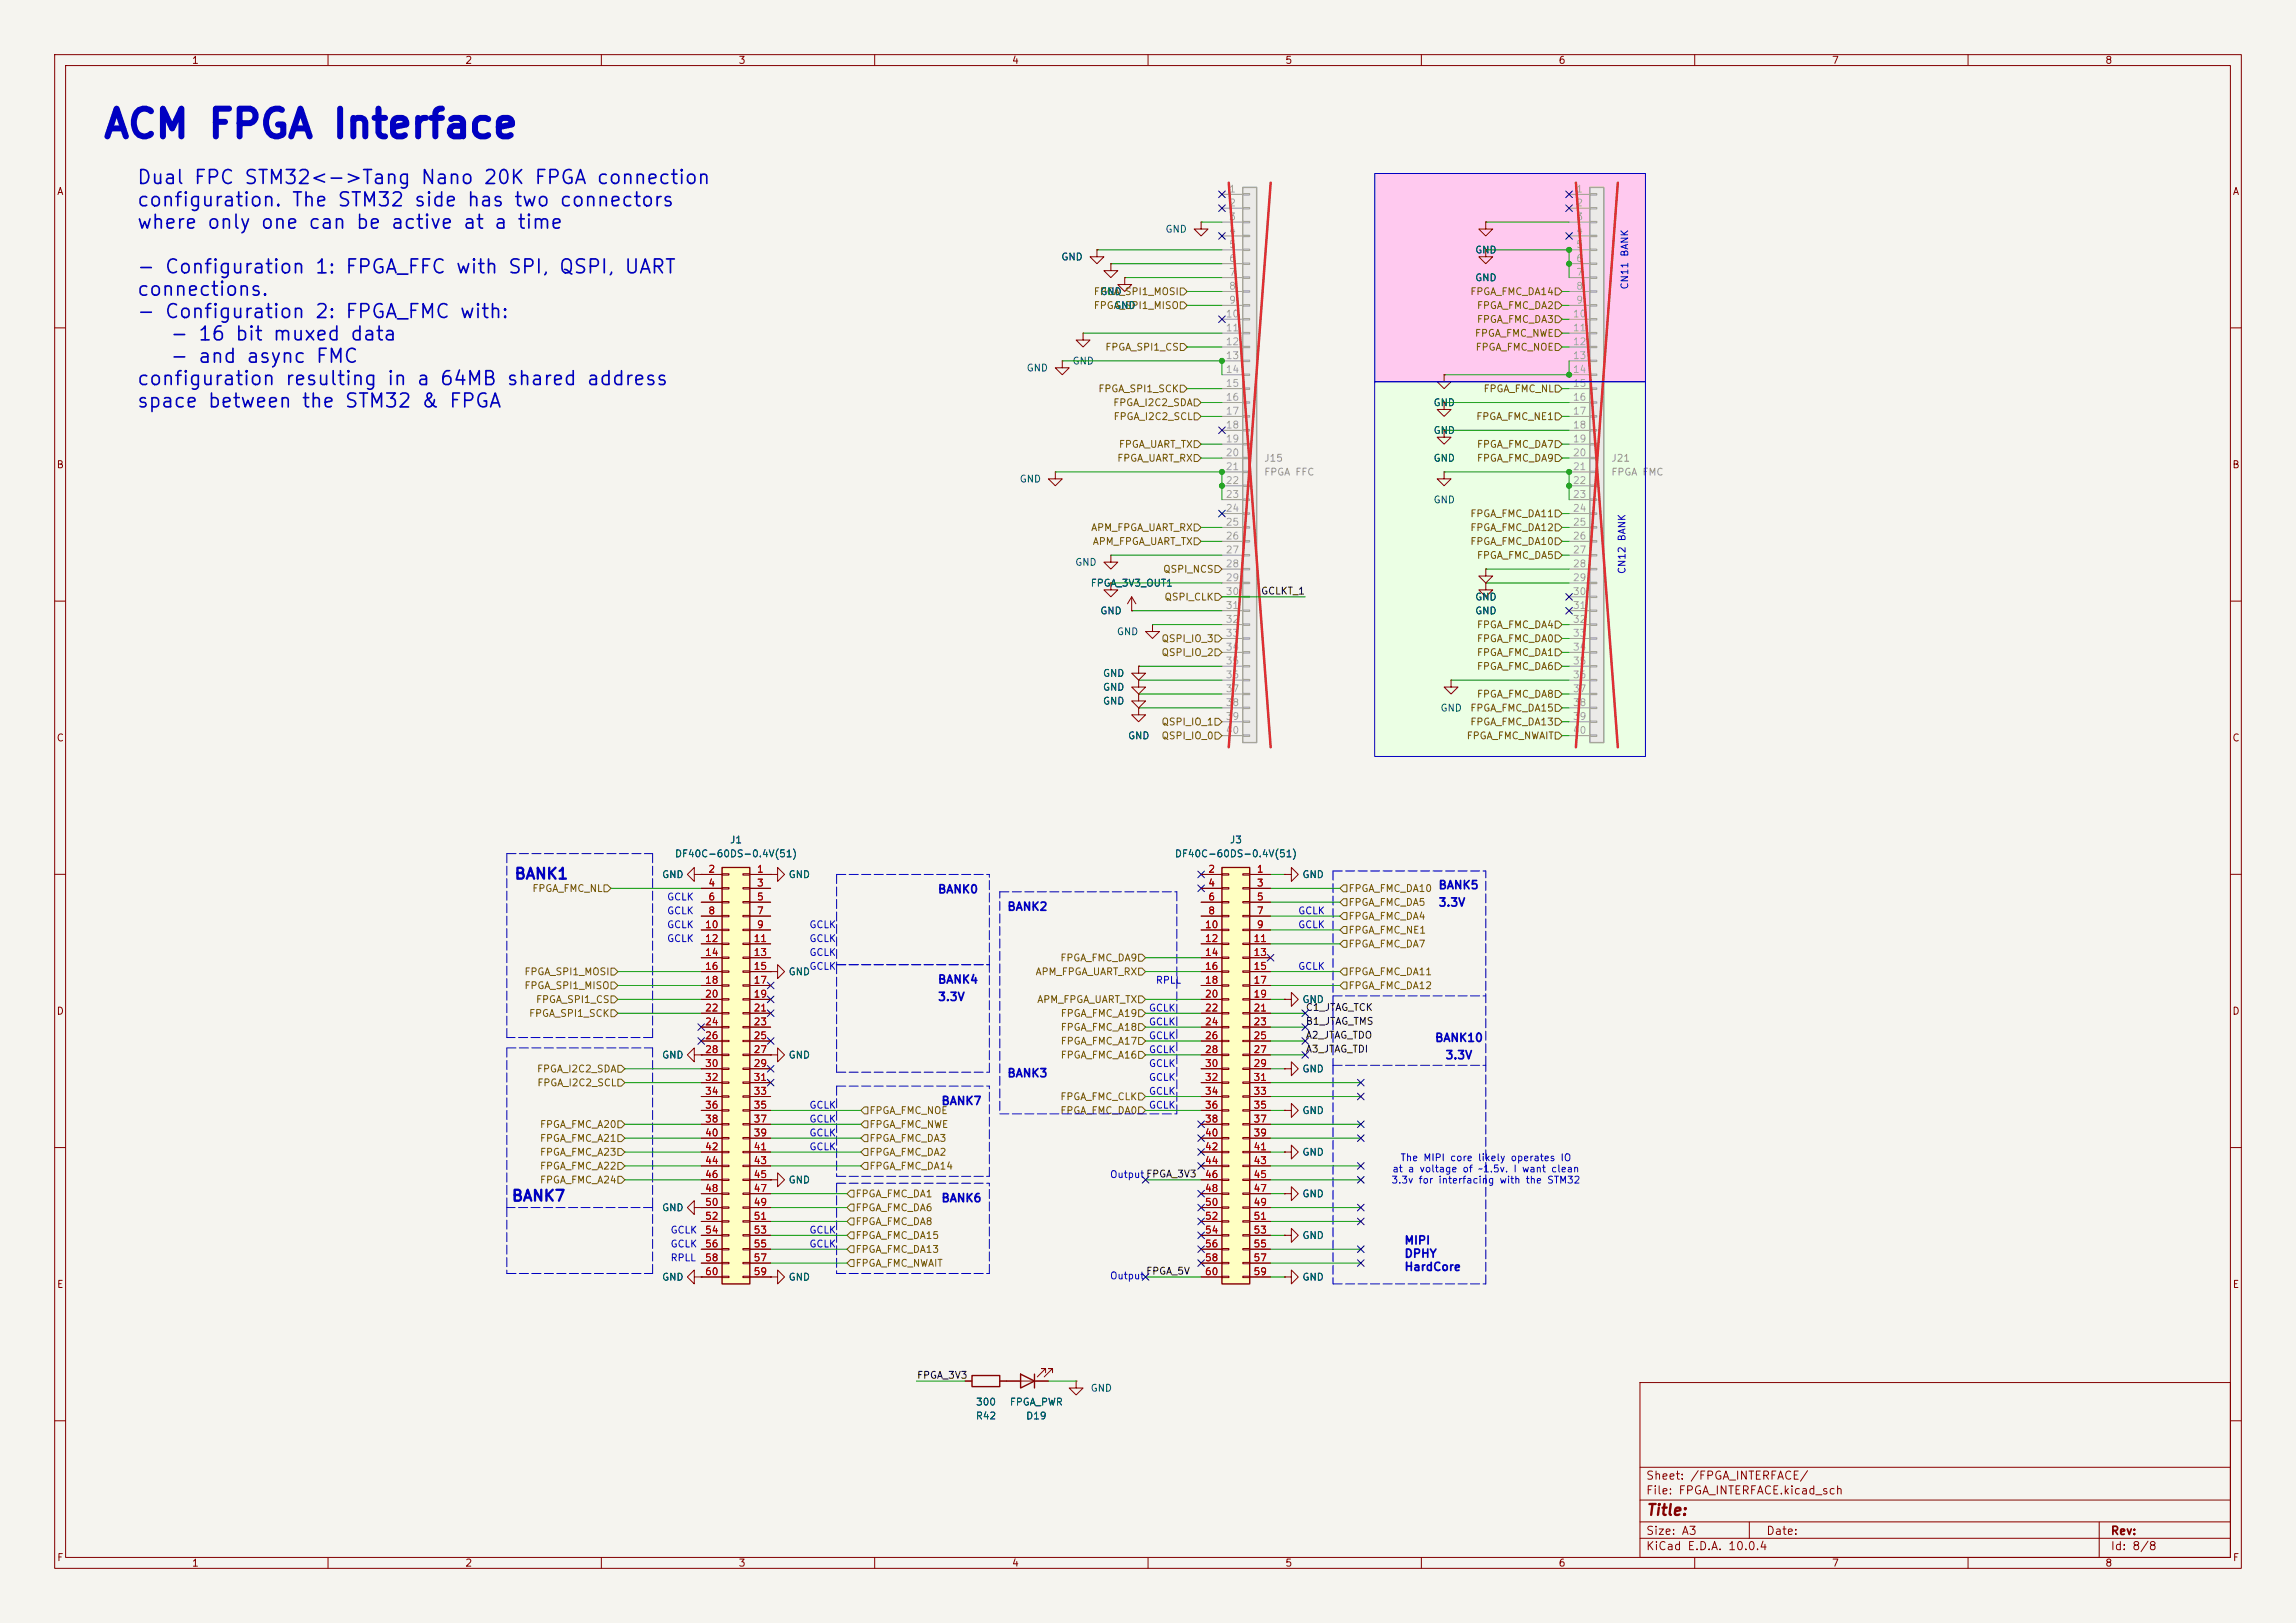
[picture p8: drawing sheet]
<svg xmlns="http://www.w3.org/2000/svg" width="420mm" height="297mm" viewBox="0 0 420 297" stroke-linecap="round" stroke-linejoin="round" font-family="sans-serif">
<defs><g id="words">
<text font-size="5.1" fill="#0000c2" x="18.7" y="26.5">ACM FPGA Interface</text>
<g font-size="2.5" fill="#0000c2">
<text x="24.9" y="34.3">Dual FPC STM32&lt;-&gt;Tang Nano 20K FPGA connection</text>
<text x="24.9" y="38.4">configuration. The STM32 side has two connectors</text>
<text x="24.9" y="42.5">where only one can be active at a time</text>
<text x="24.9" y="50.7">- Configuration 1: FPGA_FFC with SPI, QSPI, UART</text>
<text x="24.9" y="54.8">connections.</text>
<text x="24.9" y="58.9">- Configuration 2: FPGA_FMC with:</text>
<text x="31" y="63">- 16 bit muxed data</text>
<text x="24.9" y="71.1">configuration resulting in a 64MB shared address</text>
<text x="31" y="67">- and async FMC</text>
<text x="24.9" y="75.2">space between the STM32 &amp; FPGA</text>
</g>
<g font-size="2" fill="#0000c2">
<text x="94" y="161.4">BANK1</text>
<text x="93.5" y="220.3">BANK7</text>
</g>
<text font-size="2" fill="#840000" x="301" y="277.8">Title:</text>
<g font-size="1.5" fill="#0000c2">
<text x="171.4" y="163.9">BANK0</text>
<text x="184.1" y="167">BANK2</text>
<text x="263" y="163.1">BANK5</text>
<text x="263" y="166.3">3.3V</text>
<text x="171.4" y="183.5">3.3V</text>
<text x="171.4" y="180.4">BANK4</text>
<text x="262.4" y="191">BANK10</text>
<text x="184.1" y="197.5">BANK3</text>
<text x="264.3" y="194.2">3.3V</text>
<text x="172.1" y="202.6">BANK7</text>
<text x="172.1" y="220.4">BANK6</text>
<text x="256.8" y="228.1">MIPI</text>
<text x="256.8" y="230.5">DPHY</text>
<text x="256.8" y="232.9">HardCore</text>
</g>
<g font-size="1.5" fill="#840000">
<text x="301" y="273.8">File: FPGA_INTERFACE.kicad_sch</text>
<text x="301" y="271.1">Sheet: /FPGA_INTERFACE/</text>
<text x="301" y="281.2">Size: A3</text>
<text x="323" y="281.2">Date:</text>
<text x="386" y="281.2">Rev:</text>
<text x="301" y="284">KiCad E.D.A. 10.0.4</text>
<text x="386" y="284">Id: 8/8</text>
</g>
<g font-size="1.3" fill="#840000">
<text x="35" y="12">1</text>
<text x="85" y="12">2</text>
<text x="135" y="12">3</text>
<text x="185" y="12">4</text>
<text x="235" y="12">5</text>
<text x="285" y="12">6</text>
<text x="335" y="12">7</text>
<text x="385" y="12">8</text>
<text x="10.3" y="36">A</text>
<text x="408.3" y="36">A</text>
<text x="10.3" y="86">B</text>
<text x="408.2" y="86">B</text>
<text x="10.3" y="136">C</text>
<text x="408.2" y="136">C</text>
<text x="10.3" y="186">D</text>
<text x="408.2" y="186">D</text>
<text x="10.3" y="236">E</text>
<text x="408.3" y="236">E</text>
<text x="10.3" y="286">F</text>
<text x="35" y="287">1</text>
<text x="85" y="287">2</text>
<text x="135" y="287">3</text>
<text x="185" y="287">4</text>
<text x="235" y="287">5</text>
<text x="285" y="287">6</text>
<text x="335" y="287">7</text>
<text x="385" y="287">8</text>
<text x="408.3" y="286">F</text>
</g>
<g font-size="1.3" fill="#a5a4a2">
<text x="224.7" y="35.5">1</text>
<text x="288.2" y="35.5">1</text>
<text x="224.7" y="38.1">2</text>
<text x="224.7" y="40.6">3</text>
<text x="288.2" y="38.1">2</text>
<text x="288.2" y="40.6">3</text>
<text x="224.7" y="43.2">4</text>
<text x="224.7" y="45.7">5</text>
<text x="288.2" y="43.2">4</text>
<text x="288.2" y="45.7">5</text>
<text x="224.7" y="48.2">6</text>
<text x="224.7" y="50.8">7</text>
<text x="224.7" y="53.3">8</text>
<text x="288.2" y="48.2">6</text>
<text x="288.2" y="50.8">7</text>
<text x="288.2" y="53.3">8</text>
<text x="224.1" y="58.4">10</text>
<text x="224.7" y="55.9">9</text>
<text x="287.6" y="58.4">10</text>
<text x="288.2" y="55.9">9</text>
<text x="224.1" y="60.9">11</text>
<text x="224.1" y="63.5">12</text>
<text x="287.6" y="60.9">11</text>
<text x="287.6" y="63.5">12</text>
<text x="224.1" y="66">13</text>
<text x="224.1" y="68.6">14</text>
<text x="224.1" y="71.1">15</text>
<text x="287.6" y="66">13</text>
<text x="287.6" y="68.6">14</text>
<text x="287.6" y="71.1">15</text>
<text x="224.1" y="73.6">16</text>
<text x="224.1" y="76.2">17</text>
<text x="287.6" y="73.6">16</text>
<text x="287.6" y="76.2">17</text>
<text x="224.1" y="78.7">18</text>
<text x="224.1" y="81.3">19</text>
<text x="224.1" y="83.8">20</text>
<text x="287.6" y="78.7">18</text>
<text x="287.6" y="81.3">19</text>
<text x="287.6" y="83.8">20</text>
<text x="224.1" y="86.3">21</text>
<text x="224.1" y="88.9">22</text>
<text x="287.6" y="86.3">21</text>
<text x="287.6" y="88.9">22</text>
<text x="224.1" y="91.4">23</text>
<text x="224.1" y="94">24</text>
<text x="287.6" y="91.4">23</text>
<text x="287.6" y="94">24</text>
<text x="224.1" y="96.5">25</text>
<text x="224.1" y="99">26</text>
<text x="224.1" y="101.6">27</text>
<text x="287.6" y="96.5">25</text>
<text x="287.6" y="99">26</text>
<text x="287.6" y="101.6">27</text>
<text x="224.1" y="104.1">28</text>
<text x="224.1" y="106.7">29</text>
<text x="287.6" y="104.1">28</text>
<text x="287.6" y="106.7">29</text>
<text x="224.1" y="109.2">30</text>
<text x="224.1" y="111.7">31</text>
<text x="287.6" y="109.2">30</text>
<text x="287.6" y="111.7">31</text>
<text x="224.1" y="114.3">32</text>
<text x="224.1" y="116.8">33</text>
<text x="224.1" y="119.4">34</text>
<text x="287.6" y="114.3">32</text>
<text x="287.6" y="116.8">33</text>
<text x="287.6" y="119.4">34</text>
<text x="224.1" y="121.9">35</text>
<text x="224.1" y="124.4">36</text>
<text x="287.6" y="121.9">35</text>
<text x="287.6" y="124.4">36</text>
<text x="224.1" y="127">37</text>
<text x="224.1" y="129.5">38</text>
<text x="287.6" y="127">37</text>
<text x="287.6" y="129.5">38</text>
<text x="224.1" y="132.1">39</text>
<text x="224.1" y="134.6">40</text>
<text x="287.6" y="132.1">39</text>
<text x="287.6" y="134.6">40</text>
</g>
<g font-size="1.3" fill="#006464">
<text x="194" y="48">GND</text>
<text x="213.1" y="42.9">GND</text>
<text x="269.7" y="46.7">GND</text>
<text x="269.7" y="51.8">GND</text>
<text x="201.2" y="54.3">GND</text>
<text x="203.7" y="56.9">GND</text>
<text x="187.7" y="68.3">GND</text>
<text x="196.1" y="67">GND</text>
<text x="262.1" y="74.6">GND</text>
<text x="262.1" y="79.7">GND</text>
<text x="186.4" y="88.6">GND</text>
<text x="262.1" y="84.8">GND</text>
<text x="262.1" y="92.4">GND</text>
<text x="196.6" y="103.8">GND</text>
<text x="199.4" y="107.7">FPGA_3V3_OUT1</text>
<text x="201.2" y="112.7">GND</text>
<text x="269.7" y="110.2">GND</text>
<text x="269.7" y="112.7">GND</text>
<text x="204.2" y="116.5">GND</text>
<text x="201.7" y="124.2">GND</text>
<text x="201.7" y="129.2">GND</text>
<text x="201.7" y="126.7">GND</text>
<text x="263.4" y="130.5">GND</text>
<text x="206.2" y="135.6">GND</text>
<text x="133.4" y="154.6">J1</text>
<text x="224.9" y="154.6">J3</text>
<text x="121" y="161">GND</text>
<text x="123.4" y="157.2">DF40C-60DS-0.4V(51)</text>
<text x="144.2" y="161">GND</text>
<text x="214.8" y="157.2">DF40C-60DS-0.4V(51)</text>
<text x="238.1" y="161">GND</text>
<text x="144.2" y="178.8">GND</text>
<text x="238.1" y="183.9">GND</text>
<text x="121" y="194">GND</text>
<text x="144.2" y="194">GND</text>
<text x="238.1" y="196.6">GND</text>
<text x="238.1" y="204.2">GND</text>
<text x="238.1" y="211.8">GND</text>
<text x="121" y="222">GND</text>
<text x="144.2" y="216.9">GND</text>
<text x="238.1" y="219.4">GND</text>
<text x="238.1" y="227">GND</text>
<text x="121" y="234.7">GND</text>
<text x="144.2" y="234.7">GND</text>
<text x="238.1" y="234.7">GND</text>
<text x="178.4" y="257.5">300</text>
<text x="184.6" y="257.5">FPGA_PWR</text>
<text x="199.4" y="255">GND</text>
<text x="178.4" y="260.1">R42</text>
<text x="187.6" y="260.1">D19</text>
</g>
<g font-size="1.3" fill="#0000c2">
<text x="298.2" y="53.1" transform="rotate(-90 298.2 53.1)">CN11 BANK</text>
<text x="297.6" y="105.1" transform="rotate(-90 297.6 105.1)">CN12 BANK</text>
<text x="121.9" y="165.1">GCLK</text>
<text x="121.9" y="167.6">GCLK</text>
<text x="237.4" y="167.6">GCLK</text>
<text x="121.9" y="172.7">GCLK</text>
<text x="121.9" y="170.2">GCLK</text>
<text x="148" y="170.2">GCLK</text>
<text x="148" y="172.7">GCLK</text>
<text x="237.4" y="170.2">GCLK</text>
<text x="148" y="175.2">GCLK</text>
<text x="148" y="177.8">GCLK</text>
<text x="237.4" y="177.8">GCLK</text>
<text x="210.1" y="185.4">GCLK</text>
<text x="211.3" y="180.3">RPLL</text>
<text x="210.1" y="187.9">GCLK</text>
<text x="210.1" y="190.5">GCLK</text>
<text x="210.1" y="193">GCLK</text>
<text x="210.1" y="195.6">GCLK</text>
<text x="148" y="203.2">GCLK</text>
<text x="210.1" y="198.1">GCLK</text>
<text x="210.1" y="203.2">GCLK</text>
<text x="210.1" y="200.6">GCLK</text>
<text x="148" y="208.3">GCLK</text>
<text x="148" y="205.7">GCLK</text>
<text x="148" y="210.8">GCLK</text>
<text x="202.9" y="215.9">OutputFPGA_3V3</text>
<text x="254.6" y="214.8">at a voltage of ~1.5v. I want clean</text>
<text x="256.1" y="212.8">The MIPI core likely operates IO</text>
<text x="254.4" y="216.9">3.3v for interfacing with the STM32</text>
<text x="122.6" y="226">GCLK</text>
<text x="148" y="226">GCLK</text>
<text x="122.6" y="231.1">RPLL</text>
<text x="122.6" y="228.6">GCLK</text>
<text x="148" y="228.6">GCLK</text>
<text x="202.9" y="234.4">Output</text>
</g>
<g font-size="1.3" fill="#725600">
<text x="200" y="54.3">FPGA_SPI1_MOSI</text>
<text x="200" y="56.9">FPGA_SPI1_MISO</text>
<text x="268.8" y="54.3">FPGA_FMC_DA14</text>
<text x="270.1" y="59.4">FPGA_FMC_DA3</text>
<text x="270.1" y="56.9">FPGA_FMC_DA2</text>
<text x="202.1" y="64.5">FPGA_SPI1_CS</text>
<text x="269.7" y="61.9">FPGA_FMC_NWE</text>
<text x="269.8" y="64.5">FPGA_FMC_NOE</text>
<text x="200.8" y="72.1">FPGA_SPI1_SCK</text>
<text x="203.5" y="74.6">FPGA_I2C2_SDA</text>
<text x="203.6" y="77.2">FPGA_I2C2_SCL</text>
<text x="269.9" y="77.2">FPGA_FMC_NE1</text>
<text x="271.3" y="72.1">FPGA_FMC_NL</text>
<text x="204.6" y="82.3">FPGA_UART_TX</text>
<text x="270.1" y="82.3">FPGA_FMC_DA7</text>
<text x="204.3" y="84.8">FPGA_UART_RX</text>
<text x="270.1" y="84.8">FPGA_FMC_DA9</text>
<text x="268.8" y="95">FPGA_FMC_DA11</text>
<text x="199.5" y="97.5">APM_FPGA_UART_RX</text>
<text x="199.8" y="100">APM_FPGA_UART_TX</text>
<text x="268.8" y="100">FPGA_FMC_DA10</text>
<text x="268.8" y="97.5">FPGA_FMC_DA12</text>
<text x="212.7" y="105.1">QSPI_NCS</text>
<text x="270.1" y="102.6">FPGA_FMC_DA5</text>
<text x="212.9" y="110.2">QSPI_CLK</text>
<text x="212.4" y="117.8">QSPI_IO_3</text>
<text x="270.1" y="117.8">FPGA_FMC_DA0</text>
<text x="270.1" y="115.3">FPGA_FMC_DA4</text>
<text x="212.4" y="120.4">QSPI_IO_2</text>
<text x="270.1" y="120.4">FPGA_FMC_DA1</text>
<text x="270.1" y="122.9">FPGA_FMC_DA6</text>
<text x="268.8" y="130.5">FPGA_FMC_DA15</text>
<text x="270.1" y="128">FPGA_FMC_DA8</text>
<text x="212.4" y="135.6">QSPI_IO_0</text>
<text x="212.4" y="133.1">QSPI_IO_1</text>
<text x="268.2" y="135.6">FPGA_FMC_NWAIT</text>
<text x="268.8" y="133.1">FPGA_FMC_DA13</text>
<text x="97.3" y="163.5">FPGA_FMC_NL</text>
<text x="246.6" y="163.5">FPGA_FMC_DA10</text>
<text x="246.6" y="166.1">FPGA_FMC_DA5</text>
<text x="246.6" y="171.2">FPGA_FMC_NE1</text>
<text x="246.6" y="168.6">FPGA_FMC_DA4</text>
<text x="246.6" y="173.7">FPGA_FMC_DA7</text>
<text x="95.8" y="178.8">FPGA_SPI1_MOSI</text>
<text x="189.3" y="178.8">APM_FPGA_UART_RX</text>
<text x="193.9" y="176.2">FPGA_FMC_DA9</text>
<text x="246.6" y="178.8">FPGA_FMC_DA11</text>
<text x="95.8" y="181.3">FPGA_SPI1_MISO</text>
<text x="97.9" y="183.9">FPGA_SPI1_CS</text>
<text x="189.6" y="183.9">APM_FPGA_UART_TX</text>
<text x="246.6" y="181.3">FPGA_FMC_DA12</text>
<text x="96.7" y="186.4">FPGA_SPI1_SCK</text>
<text x="193.9" y="191.5">FPGA_FMC_A17</text>
<text x="193.9" y="188.9">FPGA_FMC_A18</text>
<text x="193.9" y="186.4">FPGA_FMC_A19</text>
<text x="98.1" y="196.6">FPGA_I2C2_SDA</text>
<text x="193.9" y="194">FPGA_FMC_A16</text>
<text x="98.2" y="199.1">FPGA_I2C2_SCL</text>
<text x="193.9" y="201.6">FPGA_FMC_CLK</text>
<text x="98.7" y="209.3">FPGA_FMC_A21</text>
<text x="98.7" y="206.7">FPGA_FMC_A20</text>
<text x="158.9" y="209.3">FPGA_FMC_DA3</text>
<text x="158.9" y="206.7">FPGA_FMC_NWE</text>
<text x="158.9" y="204.2">FPGA_FMC_NOE</text>
<text x="193.9" y="204.2">FPGA_FMC_DA0</text>
<text x="98.7" y="211.8">FPGA_FMC_A23</text>
<text x="98.7" y="214.3">FPGA_FMC_A22</text>
<text x="158.9" y="214.3">FPGA_FMC_DA14</text>
<text x="158.9" y="211.8">FPGA_FMC_DA2</text>
<text x="98.7" y="216.9">FPGA_FMC_A24</text>
<text x="156.4" y="219.4">FPGA_FMC_DA1</text>
<text x="156.4" y="222">FPGA_FMC_DA6</text>
<text x="156.4" y="227">FPGA_FMC_DA15</text>
<text x="156.4" y="224.5">FPGA_FMC_DA8</text>
<text x="156.4" y="232.1">FPGA_FMC_NWAIT</text>
<text x="156.4" y="229.6">FPGA_FMC_DA13</text>
</g>
<g font-size="1.3" fill="#939391">
<text x="231.1" y="84.8">J15</text>
<text x="231.1" y="87.3">FPGA FFC</text>
<text x="294.6" y="84.8">J21</text>
<text x="294.6" y="87.3">FPGA FMC</text>
</g>
<g font-size="1.3" fill="#0f0f0f">
<text x="230.6" y="109.1">GCLKT_1</text>
<text x="238.8" y="185.3">C1_JTAG_TCK</text>
<text x="238.8" y="190.4">A2_JTAG_TDO</text>
<text x="238.8" y="187.8">B1_JTAG_TMS</text>
<text x="238.8" y="192.9">A3_JTAG_TDI</text>
<text x="209.5" y="233.6">FPGA_5V</text>
<text x="167.6" y="252.6">FPGA_3V3</text>
</g>
<g font-size="1.3" fill="#a90000">
<text x="129.5" y="160">2</text>
<text x="138.4" y="160">1</text>
<text x="220.9" y="160">2</text>
<text x="229.8" y="160">1</text>
<text x="129.5" y="162.5">4</text>
<text x="129.5" y="165.1">6</text>
<text x="129.5" y="167.6">8</text>
<text x="138.4" y="162.5">3</text>
<text x="138.4" y="165.1">5</text>
<text x="138.4" y="167.6">7</text>
<text x="220.9" y="162.5">4</text>
<text x="220.9" y="165.1">6</text>
<text x="220.9" y="167.6">8</text>
<text x="229.8" y="162.5">3</text>
<text x="229.8" y="165.1">5</text>
<text x="229.8" y="167.6">7</text>
<text x="128.9" y="170.2">10</text>
<text x="128.9" y="172.7">12</text>
<text x="137.8" y="172.7">11</text>
<text x="138.4" y="170.2">9</text>
<text x="220.3" y="170.2">10</text>
<text x="220.3" y="172.7">12</text>
<text x="229.2" y="172.7">11</text>
<text x="229.8" y="170.2">9</text>
<text x="128.9" y="175.2">14</text>
<text x="128.9" y="177.8">16</text>
<text x="137.8" y="175.2">13</text>
<text x="137.8" y="177.8">15</text>
<text x="220.3" y="175.2">14</text>
<text x="220.3" y="177.8">16</text>
<text x="229.2" y="175.2">13</text>
<text x="229.2" y="177.8">15</text>
<text x="128.9" y="180.3">18</text>
<text x="128.9" y="182.9">20</text>
<text x="128.9" y="185.4">22</text>
<text x="137.8" y="180.3">17</text>
<text x="137.8" y="182.9">19</text>
<text x="137.8" y="185.4">21</text>
<text x="220.3" y="180.3">18</text>
<text x="220.3" y="182.9">20</text>
<text x="220.3" y="185.4">22</text>
<text x="229.2" y="180.3">17</text>
<text x="229.2" y="182.9">19</text>
<text x="229.2" y="185.4">21</text>
<text x="128.9" y="187.9">24</text>
<text x="128.9" y="190.5">26</text>
<text x="137.8" y="187.9">23</text>
<text x="137.8" y="190.5">25</text>
<text x="220.3" y="187.9">24</text>
<text x="220.3" y="190.5">26</text>
<text x="229.2" y="187.9">23</text>
<text x="229.2" y="190.5">25</text>
<text x="128.9" y="193">28</text>
<text x="128.9" y="195.6">30</text>
<text x="137.8" y="193">27</text>
<text x="137.8" y="195.6">29</text>
<text x="220.3" y="193">28</text>
<text x="220.3" y="195.6">30</text>
<text x="229.2" y="193">27</text>
<text x="229.2" y="195.6">29</text>
<text x="128.9" y="198.1">32</text>
<text x="128.9" y="200.6">34</text>
<text x="128.9" y="203.2">36</text>
<text x="137.8" y="198.1">31</text>
<text x="137.8" y="200.6">33</text>
<text x="137.8" y="203.2">35</text>
<text x="220.3" y="198.1">32</text>
<text x="220.3" y="200.6">34</text>
<text x="220.3" y="203.2">36</text>
<text x="229.2" y="198.1">31</text>
<text x="229.2" y="200.6">33</text>
<text x="229.2" y="203.2">35</text>
<text x="128.9" y="205.7">38</text>
<text x="128.9" y="208.3">40</text>
<text x="137.8" y="205.7">37</text>
<text x="137.8" y="208.3">39</text>
<text x="220.3" y="205.7">38</text>
<text x="220.3" y="208.3">40</text>
<text x="229.2" y="205.7">37</text>
<text x="229.2" y="208.3">39</text>
<text x="128.9" y="210.8">42</text>
<text x="128.9" y="213.3">44</text>
<text x="128.9" y="215.9">46</text>
<text x="137.8" y="210.8">41</text>
<text x="137.8" y="213.3">43</text>
<text x="137.8" y="215.9">45</text>
<text x="220.3" y="210.8">42</text>
<text x="220.3" y="213.3">44</text>
<text x="220.3" y="215.9">46</text>
<text x="229.2" y="210.8">41</text>
<text x="229.2" y="213.3">43</text>
<text x="229.2" y="215.9">45</text>
<text x="128.9" y="218.4">48</text>
<text x="128.9" y="221">50</text>
<text x="137.8" y="218.4">47</text>
<text x="137.8" y="221">49</text>
<text x="220.3" y="218.4">48</text>
<text x="220.3" y="221">50</text>
<text x="229.2" y="218.4">47</text>
<text x="229.2" y="221">49</text>
<text x="128.9" y="223.5">52</text>
<text x="128.9" y="226">54</text>
<text x="137.8" y="223.5">51</text>
<text x="137.8" y="226">53</text>
<text x="220.3" y="223.5">52</text>
<text x="220.3" y="226">54</text>
<text x="229.2" y="223.5">51</text>
<text x="229.2" y="226">53</text>
<text x="128.9" y="228.6">56</text>
<text x="128.9" y="231.1">58</text>
<text x="128.9" y="233.7">60</text>
<text x="137.8" y="228.6">55</text>
<text x="137.8" y="231.1">57</text>
<text x="137.8" y="233.7">59</text>
<text x="220.3" y="228.6">56</text>
<text x="220.3" y="231.1">58</text>
<text x="220.3" y="233.7">60</text>
<text x="229.2" y="228.6">55</text>
<text x="229.2" y="231.1">57</text>
<text x="229.2" y="233.7">59</text>
</g>
</g></defs>
<path d="M0 0h420v297h-420z" fill="#f5f4ef" stroke="#f5f4ef" stroke-width=".18"/>
<g fill="none" stroke="#840000" stroke-width=".18">
<path d="M10 10h400v277h-400zM12 12h396v273h-396zM60 10v2M110 10v2M160 10v2M210 10v2M260 10v2M310 10v2M360 10v2M10 60h2M408 60h2M10 110h2"/>
<path d="M408 110h2M10 160h2M408 160h2M10 210h2M408 210h2M300 253h108v32h-108zM10 260h2M300 278.5h108M300 274.5h108M300 268.5h108M320 278.5v3M384 278.5v6.5"/>
<path d="M408 260h2M60 285v2M110 285v2M160 285v2M210 285v2M260 285v2M300 281.5h108M310 285v2M360 285v2"/>
</g>
<path d="M251.5 31.8h49.5v38.1h-49.5z" fill="#ffc9ef"/>
<path d="M251.5 69.9h49.5v68.5h-49.5z" fill="#ebffe4"/>
<path d="M227.3 34.3h2.6v101.6h-2.6z" fill="#ebeae8"/>
<path d="M227.3 34.3h2.6v101.6h-2.6z" fill="none" stroke="#9c9b98" stroke-width=".25"/>
<g fill="none" stroke="#9c9b98" stroke-width=".18">
<path d="M223.5 35.6h3.8M223.5 38.1h3.8M227.3 35.4h1.3v.3h-1.3zM227.3 38h1.3v.2h-1.3zM223.5 40.6h3.8M223.5 43.2h3.8M223.5 45.7h3.8M223.5 48.3h3.8M223.5 50.8h3.8M223.5 53.3h3.8M223.5 55.9h3.8M223.5 58.4h3.8"/>
<path d="M227.3 40.5h1.3v.3h-1.3zM227.3 43.1h1.3v.2h-1.3zM227.3 45.6h1.3v.2h-1.3zM227.3 48.1h1.3v.3h-1.3zM227.3 50.7h1.3v.2h-1.3zM227.3 53.2h1.3v.3h-1.3zM227.3 55.8h1.3v.2h-1.3zM227.3 58.3h1.3v.2h-1.3zM223.5 61h3.8M223.5 63.5h3.8M223.5 66h3.8M223.5 68.6h3.8"/>
<path d="M223.5 71.1h3.8M223.5 73.7h3.8M223.5 76.2h3.8M223.5 78.7h3.8M227.3 60.8h1.3v.3h-1.3zM227.3 63.4h1.3v.2h-1.3zM227.3 65.9h1.3v.3h-1.3zM227.3 68.5h1.3v.2h-1.3zM227.3 71h1.3v.2h-1.3zM227.3 73.5h1.3v.3h-1.3zM227.3 76.1h1.3v.2h-1.3zM227.3 78.6h1.3v.3h-1.3z"/>
<path d="M223.5 81.3h3.8M223.5 83.8h3.8M223.5 86.4h3.8M223.5 88.9h3.8M223.5 91.4h3.8M223.5 94h3.8M223.5 96.5h3.8M223.5 99.1h3.8M227.3 81.2h1.3v.2h-1.3zM227.3 83.7h1.3v.2h-1.3zM227.3 86.2h1.3v.3h-1.3zM227.3 88.8h1.3v.2h-1.3z"/>
<path d="M227.3 91.3h1.3v.3h-1.3zM227.3 93.9h1.3v.2h-1.3zM227.3 96.4h1.3v.2h-1.3zM227.3 98.9h1.3v.3h-1.3zM223.5 101.6h3.8M223.5 104.1h3.8M223.5 106.7h3.8M223.5 109.2h3.8M223.5 111.8h3.8M223.5 114.3h3.8M223.5 116.8h3.8M223.5 119.4h3.8"/>
<path d="M227.3 101.5h1.3v.2h-1.3zM227.3 104h1.3v.3h-1.3zM227.3 106.6h1.3v.2h-1.3zM227.3 109.1h1.3v.2h-1.3zM227.3 111.6h1.3v.3h-1.3zM227.3 114.2h1.3v.2h-1.3zM227.3 116.7h1.3v.3h-1.3zM227.3 119.3h1.3v.2h-1.3zM223.5 121.9h3.8M223.5 124.5h3.8M223.5 127h3.8M223.5 129.5h3.8"/>
<path d="M223.5 132.1h3.8M223.5 134.6h3.8M227.3 121.8h1.3v.2h-1.3zM227.3 124.3h1.3v.3h-1.3zM227.3 126.9h1.3v.2h-1.3zM227.3 129.4h1.3v.3h-1.3zM227.3 132h1.3v.2h-1.3zM227.3 134.5h1.3v.2h-1.3z"/>
</g>
<path d="M224.8 33.4l7.6 103.3M232.4 33.4l-7.6 103.3" fill="none" stroke="#e12e31" stroke-width=".46"/>
<g fill="none" stroke="#840000" stroke-width=".18">
<path d="M219.7 40.6v1.3h1.3l-1.3 1.3-1.3-1.3h1.3M219.7 40.6h.1M208.3 121.9v1.3h1.2l-1.2 1.3-1.3-1.3h1.3M208.3 121.9h.1M127 193v-1.2l-1.3 1.2 1.3 1.3v-1.3h1.3M128.3 193h.1M234.9 195.6h1.3v-1.3l1.3 1.3-1.3 1.3v-1.3M234.9 195.6h.1M234.9 210.8h1.3v-1.2l1.3 1.2-1.3 1.3v-1.3M234.9 210.8h.1M234.9 218.4h1.3v-1.2l1.3 1.2-1.3 1.3v-1.3M234.9 218.4h.1"/>
<path d="M234.9 203.2h1.3v-1.3l1.3 1.3-1.3 1.3v-1.3M234.9 203.2h.1M234.9 233.7h1.3v-1.3l1.3 1.3-1.3 1.2v-1.2M234.9 233.7h.1M234.9 226.1h1.3v-1.3l1.3 1.3-1.3 1.2v-1.2M234.9 226.1h.1M176.5 252.7h1.3M182.9 252.7h8.9M191.3 251.2v-.8h-.8h.8l-1.6 1.6M192.5 251.2v-.8h-.7h.7l-1.5 1.6"/>
</g>
<path d="M177.8 251.7h5.1v2h-5.1zM186.7 251.5l2.5 1.2-2.5 1.3zM189.2 251.5v2.5" fill="none" stroke="#840000" stroke-width=".25"/>
<path d="M290.8 34.3h2.6v101.6h-2.6z" fill="#ebeae8"/>
<path d="M290.8 34.3h2.6v101.6h-2.6z" fill="none" stroke="#9c9b98" stroke-width=".25"/>
<g fill="none" stroke="#9c9b98" stroke-width=".18">
<path d="M287 35.6h3.8M287 38.1h3.8M290.8 35.4h1.3v.3h-1.3zM290.8 38h1.3v.2h-1.3zM287 40.6h3.8M287 43.2h3.8M287 45.7h3.8M287 48.3h3.8M287 50.8h3.8M287 53.3h3.8M287 55.9h3.8M287 58.4h3.8"/>
<path d="M290.8 40.5h1.3v.3h-1.3zM290.8 43.1h1.3v.2h-1.3zM290.8 45.6h1.3v.2h-1.3zM290.8 48.1h1.3v.3h-1.3zM290.8 50.7h1.3v.2h-1.3zM290.8 53.2h1.3v.3h-1.3zM290.8 55.8h1.3v.2h-1.3zM290.8 58.3h1.3v.2h-1.3zM287 61h3.8M287 63.5h3.8M287 66h3.8M287 68.6h3.8"/>
<path d="M287 71.1h3.8M287 73.7h3.8M287 76.2h3.8M287 78.7h3.8M290.8 60.8h1.3v.3h-1.3zM290.8 63.4h1.3v.2h-1.3zM290.8 65.9h1.3v.3h-1.3zM290.8 68.5h1.3v.2h-1.3zM290.8 71h1.3v.2h-1.3zM290.8 73.5h1.3v.3h-1.3zM290.8 76.1h1.3v.2h-1.3zM290.8 78.6h1.3v.3h-1.3z"/>
<path d="M287 81.3h3.8M287 83.8h3.8M287 86.4h3.8M287 88.9h3.8M287 91.4h3.8M287 94h3.8M287 96.5h3.8M287 99.1h3.8M290.8 81.2h1.3v.2h-1.3zM290.8 83.7h1.3v.2h-1.3zM290.8 86.2h1.3v.3h-1.3zM290.8 88.8h1.3v.2h-1.3z"/>
<path d="M290.8 91.3h1.3v.3h-1.3zM290.8 93.9h1.3v.2h-1.3zM290.8 96.4h1.3v.2h-1.3zM290.8 98.9h1.3v.3h-1.3zM287 101.6h3.8M287 104.1h3.8M287 106.7h3.8M287 109.2h3.8M287 111.8h3.8M287 114.3h3.8M287 116.8h3.8M287 119.4h3.8"/>
<path d="M290.8 101.5h1.3v.2h-1.3zM290.8 104h1.3v.3h-1.3zM290.8 106.6h1.3v.2h-1.3zM290.8 109.1h1.3v.2h-1.3zM290.8 111.6h1.3v.3h-1.3zM290.8 114.2h1.3v.2h-1.3zM290.8 116.7h1.3v.3h-1.3zM290.8 119.3h1.3v.2h-1.3zM287 121.9h3.8M287 124.5h3.8M287 127h3.8M287 129.5h3.8"/>
<path d="M287 132.1h3.8M287 134.6h3.8M290.8 121.8h1.3v.2h-1.3zM290.8 124.3h1.3v.3h-1.3zM290.8 126.9h1.3v.2h-1.3zM290.8 129.4h1.3v.3h-1.3zM290.8 132h1.3v.2h-1.3zM290.8 134.5h1.3v.2h-1.3z"/>
</g>
<path d="M288.3 33.4l7.6 103.3M295.9 33.4l-7.6 103.3" fill="none" stroke="#e12e31" stroke-width=".46"/>
<path d="M194.3 66v1.3h1.3l-1.3 1.3-1.3-1.3h1.3M194.3 66h.1M265.4 124.5v1.2h1.3l-1.3 1.3-1.2-1.3h1.2M265.4 124.5h.1M141 177.8h1.2v-1.3l1.3 1.3-1.3 1.3v-1.3M141 177.8h.1M141 193h1.2v-1.2l1.3 1.2-1.3 1.3v-1.3M141 193h.1M141 215.9h1.2v-1.3l1.3 1.3-1.3 1.3v-1.3M141 215.9h.1M141 233.7h1.2v-1.3l1.3 1.3-1.3 1.2v-1.2M141 233.7h.1" fill="none" stroke="#840000" stroke-width=".18"/>
<path d="M132.1 158.8h5.1v76.1h-5.1z" fill="#ffffc2"/>
<path d="M132.1 158.8h5.1v76.1h-5.1z" fill="none" stroke="#840000" stroke-width=".25"/>
<g fill="none" stroke="#840000" stroke-width=".18">
<path d="M200.7 45.7v1.3h1.2l-1.2 1.3-1.3-1.3h1.3M200.7 45.7h.1M203.2 48.3v1.2h1.3l-1.3 1.3-1.3-1.3h1.3M203.2 48.3h.1M205.7 50.8v1.3h1.3l-1.3 1.2-1.2-1.2h1.2M205.7 50.8h.1M198.1 61v1.2h1.3l-1.3 1.3-1.3-1.3h1.3M198.1 61h.1M264.2 78.7v1.3h1.2l-1.2 1.3-1.3-1.3h1.3M264.2 78.7h.1M193 86.4v1.2h1.3l-1.3 1.3-1.2-1.3h1.2M193 86.4h.1"/>
<path d="M264.2 86.4v1.2h1.2l-1.2 1.3-1.3-1.3h1.3M264.2 86.4h.1M203.2 101.6v1.3h1.3l-1.3 1.2-1.3-1.2h1.3M203.2 101.6h.1M203.2 106.7v1.3h1.3l-1.3 1.2-1.3-1.2h1.3M203.2 106.7h.1M132.1 159.9h1.2v.2h-1.2zM135.9 159.9h1.3v.2h-1.3zM127 160v-1.2l-1.3 1.2 1.3 1.3v-1.3h1.3M128.3 160h.1M128.3 160h3.8M128.3 162.6h3.8"/>
<path d="M128.3 165.1h3.8M128.3 167.6h3.8M128.3 170.2h3.8M128.3 172.7h3.8M128.3 175.3h3.8M128.3 177.8h3.8M132.1 162.4h1.2v.3h-1.2zM132.1 165h1.2v.2h-1.2zM132.1 167.5h1.2v.3h-1.2zM132.1 170.1h1.2v.2h-1.2zM132.1 172.6h1.2v.2h-1.2zM132.1 175.1h1.2v.3h-1.2z"/>
<path d="M132.1 177.7h1.2v.2h-1.2zM135.9 162.4h1.3v.3h-1.3zM135.9 165h1.3v.2h-1.3zM135.9 167.5h1.3v.3h-1.3zM135.9 170.1h1.3v.2h-1.3zM135.9 172.6h1.3v.2h-1.3zM135.9 175.1h1.3v.3h-1.3zM135.9 177.7h1.3v.2h-1.3zM137.2 160h3.8M137.2 162.6h3.8M137.2 165.1h3.8M137.2 167.6h3.8"/>
<path d="M137.2 170.2h3.8M137.2 172.7h3.8M137.2 175.3h3.8M137.2 177.8h3.8M141 160h1.2v-1.2l1.3 1.2-1.3 1.3v-1.3M141 160h.1M234.9 160h1.3v-1.2l1.3 1.2-1.3 1.3v-1.3M234.9 160h.1M128.3 180.3h3.8M128.3 182.9h3.8M128.3 185.4h3.8M128.3 188h3.8"/>
<path d="M128.3 190.5h3.8M128.3 193h3.8M128.3 195.6h3.8M128.3 198.1h3.8M132.1 180.2h1.2v.3h-1.2zM132.1 182.8h1.2v.2h-1.2zM132.1 185.3h1.2v.2h-1.2zM132.1 187.8h1.2v.3h-1.2zM132.1 190.4h1.2v.2h-1.2zM132.1 192.9h1.2v.3h-1.2zM132.1 195.5h1.2v.2h-1.2zM132.1 198h1.2v.2h-1.2z"/>
<path d="M135.9 180.2h1.3v.3h-1.3zM135.9 182.8h1.3v.2h-1.3zM135.9 185.3h1.3v.2h-1.3zM135.9 187.8h1.3v.3h-1.3zM135.9 190.4h1.3v.2h-1.3zM135.9 192.9h1.3v.3h-1.3zM135.9 195.5h1.3v.2h-1.3zM135.9 198h1.3v.2h-1.3zM137.2 180.3h3.8M137.2 182.9h3.8M137.2 185.4h3.8M137.2 188h3.8"/>
<path d="M137.2 190.5h3.8M137.2 193h3.8M137.2 195.6h3.8M137.2 198.1h3.8M234.9 182.9h1.3v-1.3l1.3 1.3-1.3 1.3v-1.3M234.9 182.9h.1M128.3 200.7h3.8M128.3 203.2h3.8M128.3 205.7h3.8M128.3 208.3h3.8M128.3 210.8h3.8M128.3 213.4h3.8"/>
<path d="M128.3 215.9h3.8M128.3 218.4h3.8M132.1 200.5h1.2v.3h-1.2zM132.1 203.1h1.2v.2h-1.2zM132.1 205.6h1.2v.3h-1.2zM132.1 208.2h1.2v.2h-1.2zM132.1 210.7h1.2v.2h-1.2zM132.1 213.2h1.2v.3h-1.2zM132.1 215.8h1.2v.2h-1.2zM132.1 218.3h1.2v.3h-1.2zM135.9 200.5h1.3v.3h-1.3zM135.9 203.1h1.3v.2h-1.3z"/>
<path d="M135.9 205.6h1.3v.3h-1.3zM135.9 208.2h1.3v.2h-1.3zM135.9 210.7h1.3v.2h-1.3zM135.9 213.2h1.3v.3h-1.3zM135.9 215.8h1.3v.2h-1.3zM135.9 218.3h1.3v.3h-1.3zM137.2 200.7h3.8M137.2 203.2h3.8M137.2 205.7h3.8M137.2 208.3h3.8M137.2 210.8h3.8M137.2 213.4h3.8"/>
<path d="M137.2 215.9h3.8M137.2 218.4h3.8M127 233.7v-1.3l-1.3 1.3 1.3 1.2v-1.2h1.3M127 221v-1.3l-1.3 1.3 1.3 1.2v-1.2h1.3M128.3 233.7h.1M128.3 221h.1M128.3 221h3.8M128.3 223.5h3.8M128.3 226.1h3.8M128.3 228.6h3.8M128.3 231.1h3.8M128.3 233.7h3.8"/>
<path d="M132.1 220.9h1.2v.2h-1.2zM132.1 223.4h1.2v.2h-1.2zM132.1 225.9h1.2v.3h-1.2zM132.1 228.5h1.2v.2h-1.2zM132.1 231h1.2v.3h-1.2zM132.1 233.6h1.2v.2h-1.2zM135.9 220.9h1.3v.2h-1.3zM135.9 223.4h1.3v.2h-1.3zM135.9 225.9h1.3v.3h-1.3zM135.9 228.5h1.3v.2h-1.3zM135.9 231h1.3v.3h-1.3zM135.9 233.6h1.3v.2h-1.3z"/>
<path d="M137.2 221h3.8M137.2 223.5h3.8M137.2 226.1h3.8M137.2 228.6h3.8M137.2 231.1h3.8M137.2 233.7h3.8M196.8 252.7v1.3h1.3l-1.3 1.3-1.2-1.3h1.2M196.8 252.7h.1"/>
</g>
<path d="M223.5 158.8h5.1v76.1h-5.1z" fill="#ffffc2"/>
<path d="M223.5 158.8h5.1v76.1h-5.1z" fill="none" stroke="#840000" stroke-width=".25"/>
<g fill="none" stroke="#840000" stroke-width=".18">
<path d="M200.7 45.7h.1M203.2 48.3h.1M205.7 50.8h.1M271.8 45.7v1.3h1.2l-1.2 1.3-1.3-1.3h1.3M271.8 45.7h.1M271.8 40.6v1.3h1.2l-1.2 1.3-1.3-1.3h1.3M271.8 40.6h.1M264.2 68.6v1.3h1.2l-1.2 1.2-1.3-1.2h1.3M264.2 68.6h.1M264.2 73.7v1.2h1.2l-1.2 1.3-1.3-1.3h1.3M264.2 73.7h.1M264.2 78.7h.1"/>
<path d="M203.2 106.7h.1M207 111.8h.1M207 109.2l-.8 1.3M207 109.2l.8 1.3M207 109.2v2.6M210.8 114.3v1.3h1.3l-1.3 1.2-1.3-1.2h1.3M210.8 114.3h.1M271.8 104.1v1.3h1.2l-1.2 1.3-1.3-1.3h1.3M271.8 104.1h.1M271.8 106.7v1.3h1.2l-1.2 1.2-1.3-1.2h1.3M271.8 106.7h.1M208.3 127v1.3h1.2l-1.2 1.2-1.3-1.2h1.3"/>
<path d="M208.3 127h.1M208.3 129.5v1.3h1.2l-1.2 1.3-1.3-1.3h1.3M208.3 129.5h.1M208.3 124.5v1.2h1.2l-1.2 1.3-1.3-1.3h1.3M208.3 124.5h.1M208.3 121.9h.1M223.5 159.9h1.3v.2h-1.3zM227.3 159.9h1.3v.2h-1.3zM128.3 160h.1M128.3 160h3.8M128.3 162.6h3.8M128.3 165.1h3.8"/>
<path d="M128.3 167.6h3.8M128.3 170.2h3.8M128.3 172.7h3.8M128.3 175.3h3.8M128.3 177.8h3.8M137.2 160h3.8M137.2 162.6h3.8M137.2 165.1h3.8M137.2 167.6h3.8M137.2 170.2h3.8M137.2 172.7h3.8M137.2 175.3h3.8"/>
<path d="M137.2 177.8h3.8M141 160h.1M141 177.8h.1M219.7 160h3.8M219.7 162.6h3.8M219.7 165.1h3.8M219.7 167.6h3.8M219.7 170.2h3.8M219.7 172.7h3.8M219.7 175.3h3.8M219.7 177.8h3.8M223.5 162.4h1.3v.3h-1.3z"/>
<path d="M223.5 165h1.3v.2h-1.3zM223.5 167.5h1.3v.3h-1.3zM223.5 170.1h1.3v.2h-1.3zM223.5 172.6h1.3v.2h-1.3zM223.5 175.1h1.3v.3h-1.3zM223.5 177.7h1.3v.2h-1.3zM227.3 162.4h1.3v.3h-1.3zM227.3 165h1.3v.2h-1.3zM227.3 167.5h1.3v.3h-1.3zM227.3 170.1h1.3v.2h-1.3zM227.3 172.6h1.3v.2h-1.3zM227.3 175.1h1.3v.3h-1.3z"/>
<path d="M227.3 177.7h1.3v.2h-1.3zM228.6 160h3.8M228.6 162.6h3.8M228.6 165.1h3.8M228.6 167.6h3.8M228.6 170.2h3.8M228.6 172.7h3.8M228.6 175.3h3.8M228.6 177.8h3.8M234.9 160h.1M128.3 193h.1M128.3 180.3h3.8"/>
<path d="M128.3 182.9h3.8M128.3 185.4h3.8M128.3 188h3.8M128.3 190.5h3.8M128.3 193h3.8M128.3 195.6h3.8M128.3 198.1h3.8M137.2 180.3h3.8M137.2 182.9h3.8M137.2 185.4h3.8M137.2 188h3.8M137.2 190.5h3.8"/>
<path d="M137.2 193h3.8M137.2 195.6h3.8M137.2 198.1h3.8M141 193h.1M219.7 180.3h3.8M219.7 182.9h3.8M219.7 185.4h3.8M219.7 188h3.8M219.7 190.5h3.8M219.7 193h3.8M219.7 195.6h3.8M219.7 198.1h3.8"/>
<path d="M223.5 180.2h1.3v.3h-1.3zM223.5 182.8h1.3v.2h-1.3zM223.5 185.3h1.3v.2h-1.3zM223.5 187.8h1.3v.3h-1.3zM223.5 190.4h1.3v.2h-1.3zM223.5 192.9h1.3v.3h-1.3zM223.5 195.5h1.3v.2h-1.3zM223.5 198h1.3v.2h-1.3zM227.3 180.2h1.3v.3h-1.3zM227.3 182.8h1.3v.2h-1.3zM227.3 185.3h1.3v.2h-1.3zM227.3 187.8h1.3v.3h-1.3z"/>
<path d="M227.3 190.4h1.3v.2h-1.3zM227.3 192.9h1.3v.3h-1.3zM227.3 195.5h1.3v.2h-1.3zM227.3 198h1.3v.2h-1.3zM228.6 180.3h3.8M228.6 182.9h3.8M228.6 185.4h3.8M228.6 188h3.8M228.6 190.5h3.8M228.6 193h3.8M228.6 195.6h3.8M228.6 198.1h3.8"/>
<path d="M234.9 182.9h.1M234.9 195.6h.1M128.3 200.7h3.8M128.3 203.2h3.8M128.3 205.7h3.8M128.3 208.3h3.8M128.3 210.8h3.8M128.3 213.4h3.8M128.3 215.9h3.8M128.3 218.4h3.8M137.2 200.7h3.8M137.2 203.2h3.8"/>
<path d="M137.2 205.7h3.8M137.2 208.3h3.8M137.2 210.8h3.8M137.2 213.4h3.8M137.2 215.9h3.8M137.2 218.4h3.8M141 215.9h.1M219.7 200.7h3.8M219.7 203.2h3.8M219.7 205.7h3.8M219.7 208.3h3.8M219.7 210.8h3.8"/>
<path d="M219.7 213.4h3.8M219.7 215.9h3.8M219.7 218.4h3.8M223.5 200.5h1.3v.3h-1.3zM223.5 203.1h1.3v.2h-1.3zM223.5 205.6h1.3v.3h-1.3zM223.5 208.2h1.3v.2h-1.3zM223.5 210.7h1.3v.2h-1.3zM223.5 213.2h1.3v.3h-1.3zM223.5 215.8h1.3v.2h-1.3zM223.5 218.3h1.3v.3h-1.3zM227.3 200.5h1.3v.3h-1.3z"/>
<path d="M227.3 203.1h1.3v.2h-1.3zM227.3 205.6h1.3v.3h-1.3zM227.3 208.2h1.3v.2h-1.3zM227.3 210.7h1.3v.2h-1.3zM227.3 213.2h1.3v.3h-1.3zM227.3 215.8h1.3v.2h-1.3zM227.3 218.3h1.3v.3h-1.3zM228.6 200.7h3.8M228.6 203.2h3.8M228.6 205.7h3.8M228.6 208.3h3.8M228.6 210.8h3.8"/>
<path d="M228.6 213.4h3.8M228.6 215.9h3.8M228.6 218.4h3.8M234.9 203.2h.1M234.9 218.4h.1M234.9 210.8h.1M128.3 233.7h.1M128.3 221h.1M128.3 221h3.8M128.3 223.5h3.8M128.3 226.1h3.8M128.3 228.6h3.8"/>
<path d="M128.3 231.1h3.8M128.3 233.7h3.8M137.2 221h3.8M137.2 223.5h3.8M137.2 226.1h3.8M137.2 228.6h3.8M137.2 231.1h3.8M137.2 233.7h3.8M141 233.7h.1M219.7 221h3.8M219.7 223.5h3.8M219.7 226.1h3.8"/>
<path d="M219.7 228.6h3.8M219.7 231.1h3.8M219.7 233.7h3.8M223.5 220.9h1.3v.2h-1.3zM223.5 223.4h1.3v.2h-1.3zM223.5 225.9h1.3v.3h-1.3zM223.5 228.5h1.3v.2h-1.3zM223.5 231h1.3v.3h-1.3zM223.5 233.6h1.3v.2h-1.3zM227.3 220.9h1.3v.2h-1.3zM227.3 223.4h1.3v.2h-1.3zM227.3 225.9h1.3v.3h-1.3z"/>
<path d="M227.3 228.5h1.3v.2h-1.3zM227.3 231h1.3v.3h-1.3zM227.3 233.6h1.3v.2h-1.3zM228.6 221h3.8M228.6 223.5h3.8M228.6 226.1h3.8M228.6 228.6h3.8M228.6 231.1h3.8M228.6 233.7h3.8M234.9 226.1h.1M234.9 233.7h.1M176.5 252.7h1.3"/>
<path d="M182.9 252.7h3.8M189.2 252.7h2.6"/>
</g>
<g fill="none" stroke="#725600" stroke-width=".18">
<path d="M215.9 52.7h.6l.7 .6-.7 .7h-.6zM215.9 55.2h.6l.7 .7-.7 .6h-.6zM284.5 52.7h.6l.6 .6-.6 .7h-.6zM284.5 57.8h.6l.6 .6-.6 .7h-.6zM284.5 55.2h.6l.6 .7-.6 .6h-.6zM215.9 70.5h.6l.7 .6-.7 .7h-.6zM215.9 62.9h.6l.7 .6-.7 .6h-.6zM218.4 73h.7l.6 .7-.6 .6h-.7zM218.4 75.6h.7l.6 .6-.6 .6h-.7zM284.5 60.3h.6l.6 .7-.6 .6h-.6zM284.5 62.9h.6l.6 .6-.6 .6h-.6zM284.5 70.5h.6l.6 .6-.6 .7h-.6z"/>
<path d="M284.5 75.6h.6l.6 .6-.6 .6h-.6zM218.4 98.4h.7l.6 .7-.6 .6h-.7zM218.4 83.2h.7l.6 .6-.6 .7h-.7zM218.4 80.6h.7l.6 .7-.6 .6h-.7zM218.4 95.9h.7l.6 .6-.6 .7h-.7zM284.5 80.6h.6l.6 .7-.6 .6h-.6zM284.5 83.2h.6l.6 .6-.6 .7h-.6zM284.5 98.4h.6l.6 .7-.6 .6h-.6zM284.5 95.9h.6l.6 .6-.6 .7h-.6zM284.5 93.3h.6l.6 .7-.6 .6h-.6zM222.2 108.6h.7l.6 .6-.6 .7h-.7zM222.2 116.2h.7l.6 .6-.6 .7h-.7z"/>
<path d="M222.2 118.7h.7l.6 .7-.6 .6h-.7zM222.2 103.5h.7l.6 .6-.6 .7h-.7zM284.5 118.7h.6l.6 .7-.6 .6h-.6zM284.5 116.2h.6l.6 .6-.6 .7h-.6zM284.5 113.7h.6l.6 .6-.6 .6h-.6zM284.5 101h.6l.6 .6-.6 .6h-.6zM222.2 134h.7l.6 .6-.6 .7h-.7zM222.2 131.4h.7l.6 .7-.6 .6h-.7zM284.5 134h.6l.6 .6-.6 .7h-.6zM284.5 121.3h.6l.6 .6-.6 .7h-.6zM284.5 128.9h.6l.6 .6-.6 .7h-.6zM284.5 126.4h.6l.6 .6-.6 .6h-.6z"/>
<path d="M284.5 131.4h.6l.6 .7-.6 .6h-.6zM110.5 161.9h.6l.7 .7-.7 .6h-.6zM111.8 177.2h.6l.6 .6-.6 .6h-.6zM111.8 179.7h.6l.6 .6-.6 .7h-.6zM208.3 174.6h.6l.6 .7-.6 .6h-.6zM208.3 177.2h.6l.6 .6-.6 .6h-.6zM245.7 169.5h.7v1.3h-.7l-.6-.6zM245.7 179.7h.7v1.3h-.7l-.6-.7zM245.7 161.9h.7v1.3h-.7l-.6-.6zM245.7 164.5h.7v1.2h-.7l-.6-.6zM245.7 167h.7v1.3h-.7l-.6-.7zM245.7 172.1h.7v1.3h-.7l-.6-.7z"/>
<path d="M245.7 177.2h.7v1.2h-.7l-.6-.6zM111.8 182.2h.6l.6 .7-.6 .6h-.6zM111.8 184.8h.6l.6 .6-.6 .7h-.6zM113 194.9h.7l.6 .7-.6 .6h-.7zM113 197.5h.7l.6 .6-.6 .7h-.7zM208.3 189.9h.6l.6 .6-.6 .6h-.6zM208.3 182.2h.6l.6 .7-.6 .6h-.6zM208.3 192.4h.6l.6 .6-.6 .7h-.6zM208.3 187.3h.6l.6 .7-.6 .6h-.6zM208.3 184.8h.6l.6 .6-.6 .7h-.6zM113 215.3h.7l.6 .6-.6 .6h-.7zM113 210.2h.7l.6 .6-.6 .7h-.7z"/>
<path d="M113 207.6h.7l.6 .7-.6 .6h-.7zM113 212.7h.7l.6 .7-.6 .6h-.7zM113 205.1h.7l.6 .6-.6 .7h-.7zM154.9 218.4l.7-.6h.6v1.3h-.6zM157.5 205.7l.6-.6h.6v1.3h-.6zM157.5 203.2l.6-.6h.6v1.2h-.6zM158.1 212.7h.6v1.3h-.6l-.6-.6zM158.1 210.2h.6v1.3h-.6l-.6-.7zM158.1 207.6h.6v1.3h-.6l-.6-.6zM208.3 202.6h.6l.6 .6-.6 .6h-.6zM208.3 200h.6l.6 .7-.6 .6h-.6zM154.9 226.1l.7-.7h.6v1.3h-.6z"/>
<path d="M154.9 228.6l.7-.6h.6v1.2h-.6zM155.6 230.5h.6v1.3h-.6l-.7-.7zM155.6 222.9h.6v1.3h-.6l-.7-.7zM155.6 220.3h.6v1.3h-.6l-.7-.6z"/>
</g>
<g fill="none" stroke="#0000c2" stroke-width=".18" stroke-dasharray="1.7 .6">
<path d="M92.7 156.2h26.7M92.7 156.2v33.7M119.4 156.2v33.7M243.8 159.4v35.5M243.8 159.4h28M153 160v16.5M153 176.5v19.7M153 176.5h28M153 160h28M181 176.5v-16.5M182.9 163.2h32.4M215.3 163.2v30.5"/>
<path d="M92.7 191.8h26.7M92.7 191.8v29.2M119.4 189.9h-26.7M119.4 191.8v29.2M153 198.8h28M153 196.2h28M153 198.8v16.5M181 196.2v-19.7M243.8 194.9h28M243.8 194.9v40M243.8 182.2h28M271.8 194.9v-35.5"/>
<path d="M153 216.5v16.5M153 216.5h28M153 215.3h28M181 215.3v-16.5M182.9 203.2v-40M182.9 203.8h32.4M215.3 203.8v-10.1M92.7 221v12M92.7 233h26.7M119.4 221h-26.7M119.4 233v-12M153 233h28"/>
<path d="M181 233v-16.5M243.8 234.9h28M271.8 234.9v-40"/>
</g>
<g fill="none" stroke="#009600" stroke-width=".18">
<path d="M200.7 45.7h22.8M203.2 48.3h20.3M205.7 50.8h17.8M217.2 53.3h6.3M217.2 55.9h6.3M219.7 40.6h3.8M271.8 45.7h15.2v5.1M271.8 40.6h15.2M285.7 53.3h1.3M285.7 58.4h1.3M285.7 55.9h1.3M194.3 66h29.2v2.6"/>
<path d="M198.1 61h25.4M217.2 63.5h6.3M217.2 71.1h6.3M219.7 76.2h3.8M219.7 73.7h3.8M264.2 78.7h22.8M264.2 73.7h22.8M285.7 63.5h1.3M285.7 76.2h1.3M285.7 61h1.3M285.7 71.1h1.3M287 66v2.6h-22.8"/>
<path d="M193 86.4h30.5v5M219.7 81.3h3.8M219.7 83.8h3.8M219.7 99.1h3.8M219.7 96.5h3.8M264.2 86.4h22.8v5M285.7 81.3h1.3M285.7 83.8h1.3M285.7 99.1h1.3M285.7 96.5h1.3M285.7 94h1.3M203.2 106.7h20.3"/>
<path d="M203.2 101.6h20.3M207 111.8h16.5M210.8 114.3h12.7M223.5 109.2h15.3M271.8 106.7h15.2M271.8 104.1h15.2M285.7 114.3h1.3M285.7 101.6h1.3M285.7 116.8h1.3M285.7 119.4h1.3M208.3 124.5h15.2M208.3 121.9h15.2"/>
<path d="M208.3 127h15.2M208.3 129.5h15.2M265.4 124.5h21.6M285.7 134.6h1.3M285.7 121.9h1.3M285.7 127h1.3M285.7 129.5h1.3M285.7 132.1h1.3M111.8 162.6h16.5M113 177.8h15.3M209.5 177.8h10.2M209.5 175.3h10.2"/>
<path d="M232.4 172.7h12.7M232.4 165.1h12.7M232.4 162.6h12.7M232.4 160h2.5M232.4 167.6h12.7M232.4 177.8h12.7M232.4 170.2h12.7M113 185.4h15.3M113 180.3h15.3M113 182.9h15.3M114.3 195.6h14M114.3 198.1h14"/>
<path d="M209.5 185.4h10.2M209.5 190.5h10.2M209.5 193h10.2M209.5 182.9h10.2M209.5 188h10.2M232.4 185.4h6.4M232.4 195.6h2.5M232.4 190.5h6.4M232.4 193h6.4M232.4 198.1h16.5M232.4 180.3h12.7M232.4 182.9h2.5"/>
<path d="M232.4 188h6.4M114.3 208.3h14M114.3 205.7h14M114.3 215.9h14M114.3 213.4h14M114.3 210.8h14M141 203.2h16.5M141 208.3h16.5M141 205.7h16.5M141 213.4h16.5M141 210.8h16.5M141 218.4h13.9"/>
<path d="M209.5 203.2h10.2M209.5 200.7h10.2M209.5 215.9h10.2M232.4 203.2h2.5M232.4 208.3h16.5M232.4 205.7h16.5M232.4 200.7h16.5M232.4 215.9h16.5M232.4 213.4h16.5M232.4 210.8h2.5M232.4 218.4h2.5M141 226.1h13.9"/>
<path d="M141 231.1h13.9M141 223.5h13.9M141 221h13.9M141 228.6h13.9M209.5 233.7h10.2M232.4 226.1h2.5M232.4 231.1h16.5M232.4 233.7h2.5M232.4 223.5h16.5M232.4 221h16.5M232.4 228.6h16.5M167.6 252.7h8.9"/>
<path d="M191.8 252.7h5"/>
</g>
<g fill="none" stroke="#000084" stroke-width=".18">
<path d="M222.9 35l1.2 1.2M222.9 37.5l1.2 1.2M224.1 35l-1.2 1.2M224.1 37.5l-1.2 1.2M286.4 35l1.2 1.2M286.4 37.5l1.2 1.2M287.6 35l-1.2 1.2M287.6 37.5l-1.2 1.2M222.9 57.8l1.2 1.2M222.9 42.6l1.2 1.2M224.1 57.8l-1.2 1.2M224.1 42.6l-1.2 1.2"/>
<path d="M286.4 42.6l1.2 1.2M287.6 42.6l-1.2 1.2M222.9 78.1l1.2 1.2M224.1 78.1l-1.2 1.2M222.9 93.4l1.2 1.2M224.1 93.4l-1.2 1.2M286.4 108.6l1.2 1.2M286.4 111.2l1.2 1.2M287.6 108.6l-1.2 1.2M287.6 111.2l-1.2 1.2M219.1 159.4l1.2 1.2M220.3 159.4l-1.2 1.2"/>
<path d="M140.4 179.7l1.2 1.2M141.6 179.7l-1.2 1.2M219.1 162l1.2 1.2M220.3 162l-1.2 1.2M231.8 174.7l1.2 1.2M233 174.7l-1.2 1.2M127.7 189.9l1.2 1.2M127.7 187.4l1.2 1.2M128.9 189.9l-1.2 1.2M128.9 187.4l-1.2 1.2M140.4 197.5l1.2 1.2M140.4 195l1.2 1.2"/>
<path d="M140.4 189.9l1.2 1.2M140.4 184.8l1.2 1.2M140.4 182.3l1.2 1.2M141.6 197.5l-1.2 1.2M141.6 195l-1.2 1.2M141.6 189.9l-1.2 1.2M141.6 184.8l-1.2 1.2M141.6 182.3l-1.2 1.2M238.2 187.4l1.2 1.2M238.2 189.9l1.2 1.2M238.2 192.4l1.2 1.2M238.2 184.8l1.2 1.2"/>
<path d="M239.4 189.9l-1.2 1.2M239.4 187.4l-1.2 1.2M239.4 192.4l-1.2 1.2M239.4 184.8l-1.2 1.2M248.3 197.5l1.2 1.2M249.5 197.5l-1.2 1.2M208.9 215.3l1.3 1.2M210.2 215.3l-1.3 1.2M219.1 207.7l1.2 1.2M219.1 212.8l1.2 1.2M219.1 205.1l1.2 1.2M219.1 210.2l1.2 1.2"/>
<path d="M219.1 217.8l1.2 1.2M220.3 207.7l-1.2 1.2M220.3 212.8l-1.2 1.2M220.3 205.1l-1.2 1.2M220.3 210.2l-1.2 1.2M220.3 217.8l-1.2 1.2M248.3 207.7l1.2 1.2M248.3 215.3l1.2 1.2M248.3 205.1l1.2 1.2M248.3 200.1l1.2 1.2M248.3 212.8l1.2 1.2M249.5 207.7l-1.2 1.2"/>
<path d="M249.5 215.3l-1.2 1.2M249.5 205.1l-1.2 1.2M249.5 200.1l-1.2 1.2M249.5 212.8l-1.2 1.2M208.9 233.1l1.3 1.2M210.2 233.1l-1.3 1.2M219.1 225.5l1.2 1.2M219.1 228l1.2 1.2M219.1 220.4l1.2 1.2M219.1 230.5l1.2 1.2M219.1 222.9l1.2 1.2M220.3 225.5l-1.2 1.2"/>
<path d="M220.3 228l-1.2 1.2M220.3 220.4l-1.2 1.2M220.3 230.5l-1.2 1.2M220.3 222.9l-1.2 1.2M248.3 220.4l1.2 1.2M248.3 228l1.2 1.2M248.3 222.9l1.2 1.2M248.3 230.5l1.2 1.2M249.5 220.4l-1.2 1.2M249.5 228l-1.2 1.2M249.5 222.9l-1.2 1.2M249.5 230.5l-1.2 1.2"/>
</g>
<path d="M251.5 31.8h49.5v38.1h-49.5zM251.5 69.9h49.5v68.5h-49.5z" fill="none" stroke="#0000c2" stroke-width=".18"/>
<g fill="#009600" stroke="#009600" stroke-width=".18">
<circle cx="223.5" cy="86.4" r=".46"/>
<circle cx="223.5" cy="66" r=".46"/>
<circle cx="223.5" cy="88.9" r=".46"/>
<circle cx="287" cy="48.3" r=".46"/>
<circle cx="287" cy="45.7" r=".46"/>
<circle cx="287" cy="68.6" r=".46"/>
<circle cx="287" cy="86.4" r=".46"/>
<circle cx="287" cy="88.9" r=".46"/>
</g>
<use href="#words"/>
</svg>
